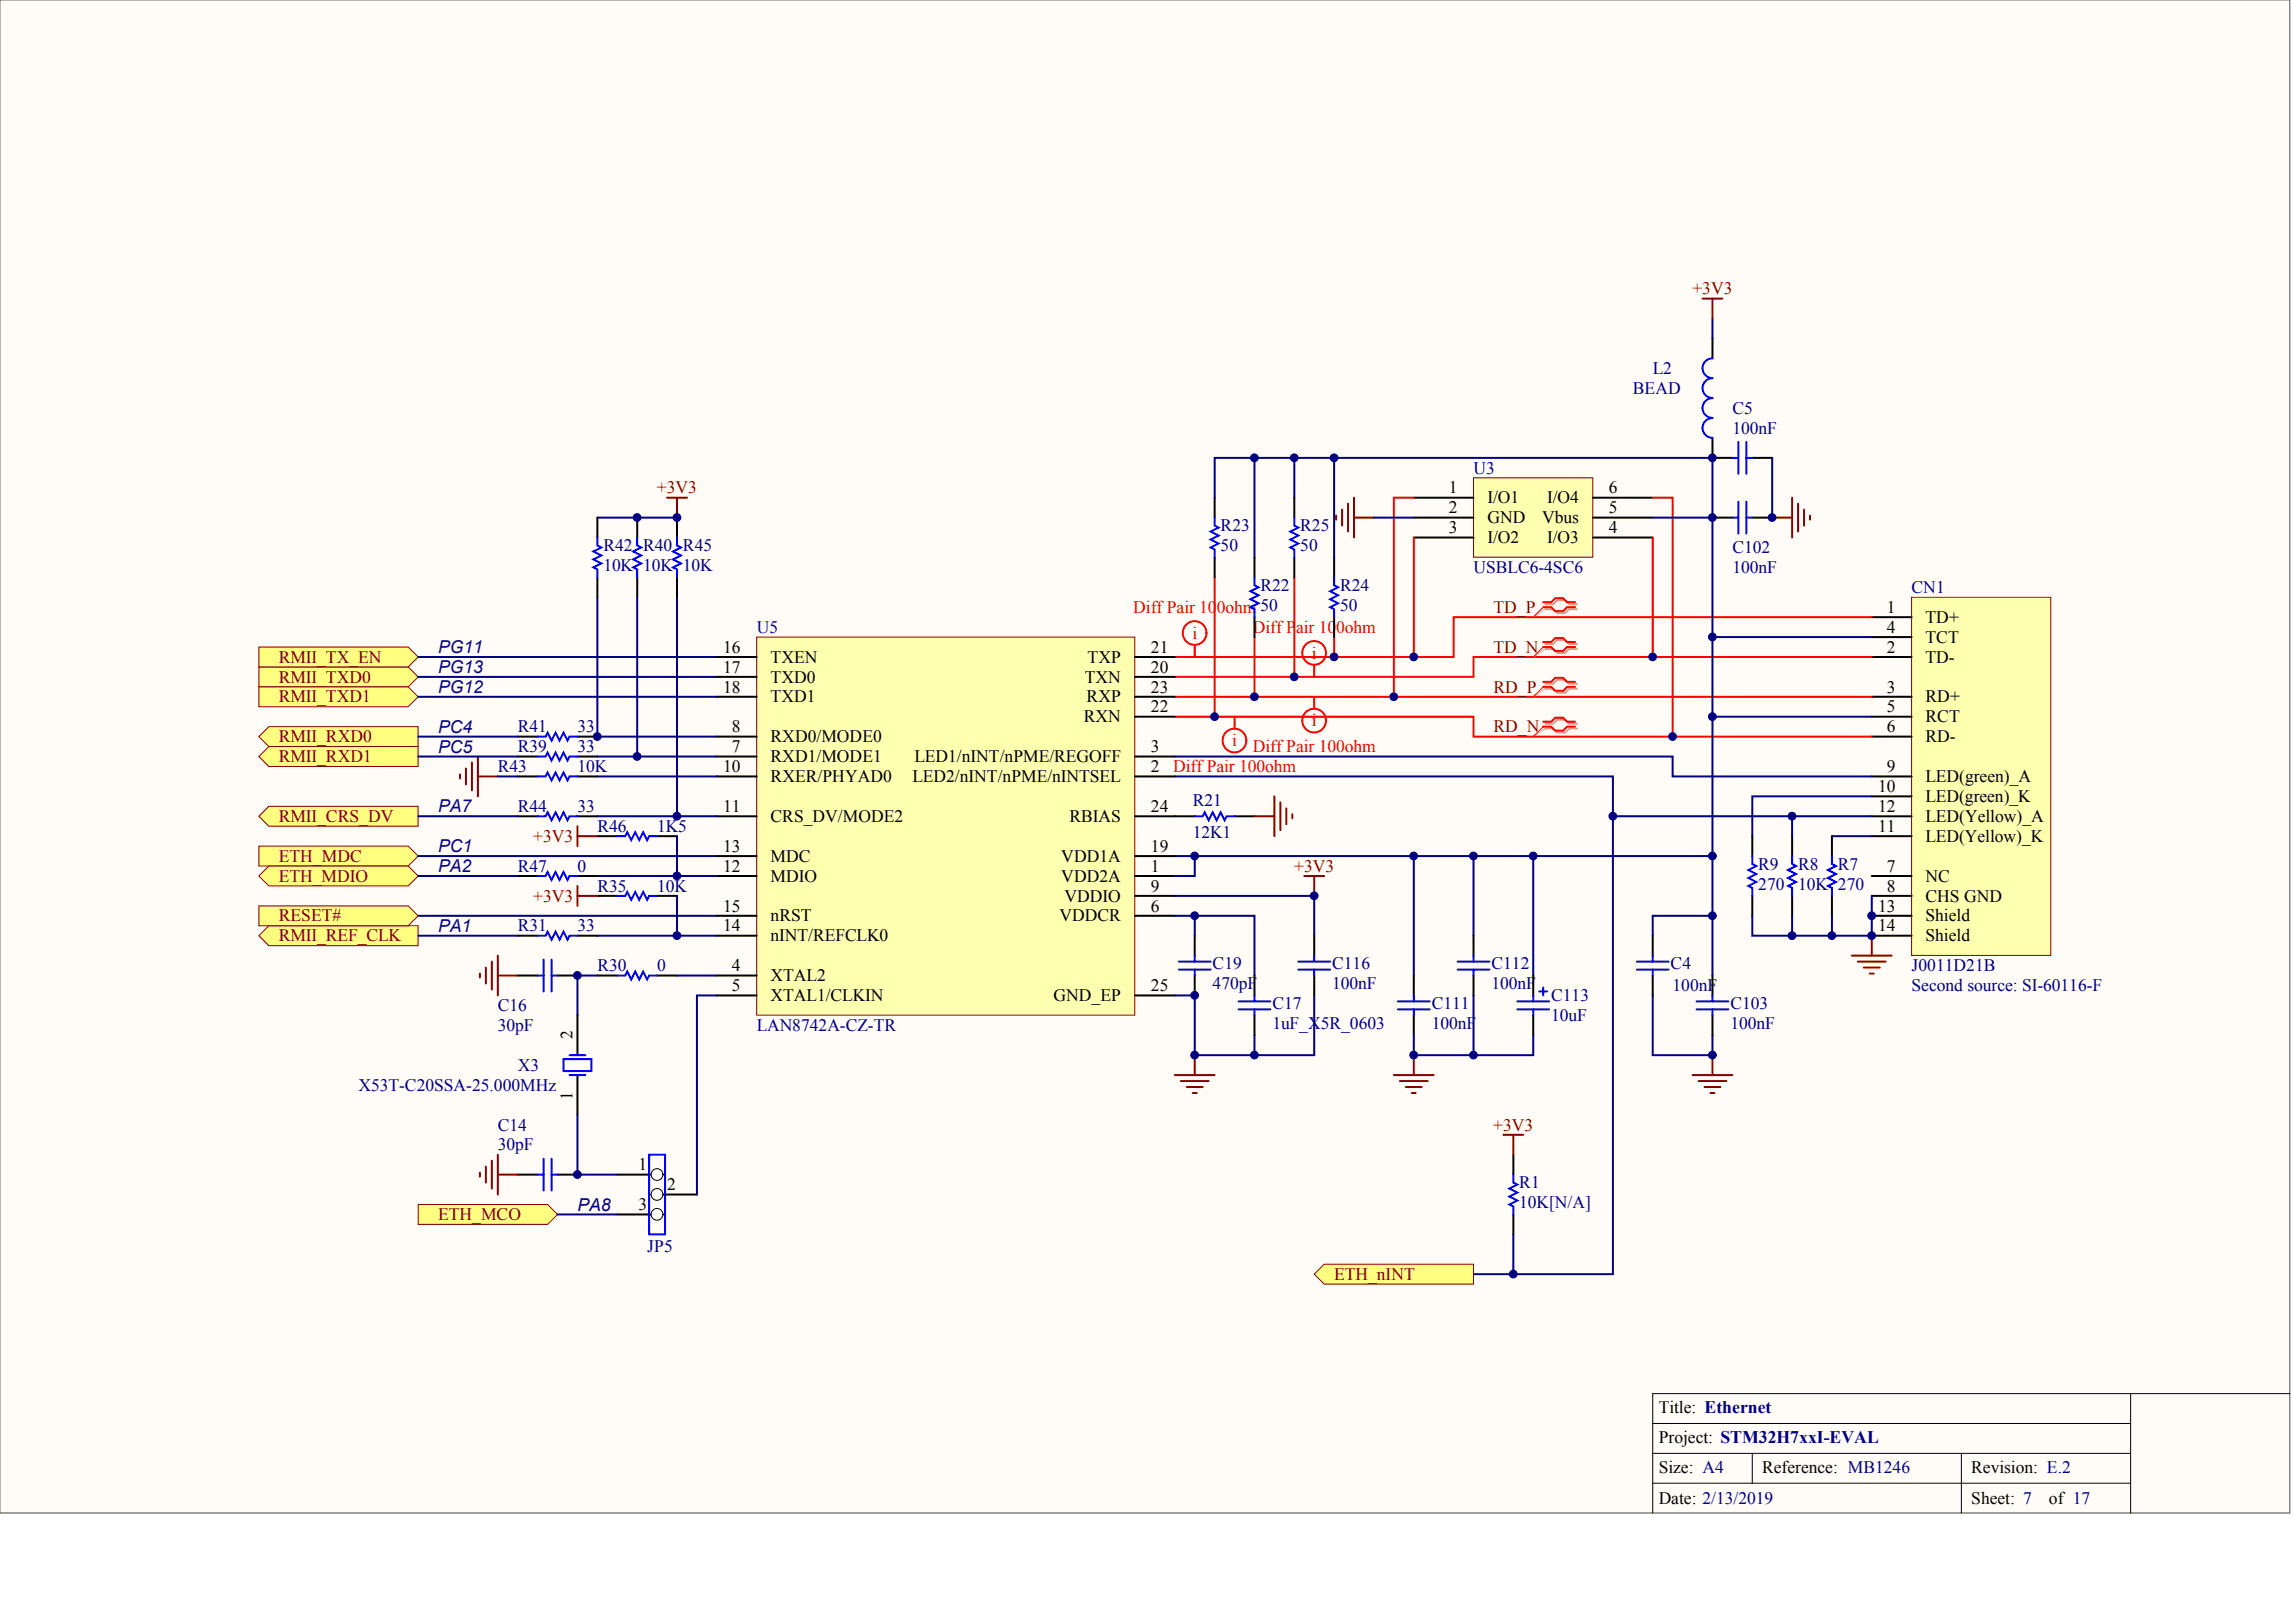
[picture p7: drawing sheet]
<svg xmlns="http://www.w3.org/2000/svg" width="840mm" height="594mm" viewBox="0 0 840 594" stroke-linecap="round" stroke-linejoin="round" font-family="sans-serif">
<defs><g id="words">
<g font-size="6.5" fill="#0c0087">
<text x="160.4" y="239.1">PG11</text>
<text x="160.4" y="246.4">PG13</text>
<text x="160.4" y="253.6">PG12</text>
<text x="160.4" y="268.2">PC4</text>
<text x="160.4" y="275.5">PC5</text>
<text x="160.4" y="297.4">PA7</text>
<text x="160.4" y="311.9">PC1</text>
<text x="160.4" y="319.2">PA2</text>
<text x="160.4" y="341.1">PA1</text>
</g>
<text font-size="6.5" fill="#000080" x="211.4" y="443.1">PA8</text>
<g font-size="6.4" fill="#800000">
<text x="619.7" y="107.7">+3V3</text>
<text x="240.5" y="180.6">+3V3</text>
<text x="546.8" y="224.3">TD_P</text>
<text x="546.8" y="238.9">TD_N</text>
<text x="102.1" y="242.6">RMII_TX_EN</text>
<text x="102.1" y="249.8">RMII_TXD0</text>
<text x="102.1" y="257.1">RMII_TXD1</text>
<text x="546.8" y="253.5">RD_P</text>
<text x="546.8" y="268.1">RD_N</text>
<text x="102.1" y="271.7">RMII_RXD0</text>
<text x="102.1" y="279">RMII_RXD1</text>
<text x="102.1" y="300.9">RMII_CRS_DV</text>
<text x="195.3" y="308.1">+3V3</text>
<text x="102.1" y="315.4">ETH_MDC</text>
<text x="102.1" y="322.7">ETH_MDIO</text>
<text x="473.9" y="319.1">+3V3</text>
<text x="195.3" y="330">+3V3</text>
<text x="102.1" y="337.3">RESET#</text>
<text x="102.1" y="344.6">RMII_REF_CLK</text>
<text x="546.8" y="413.8">+3V3</text>
<text x="160.4" y="446.6">ETH_MCO</text>
<text x="488.5" y="468.5">ETH_nINT</text>
</g>
<g font-size="6.4" fill="#000080">
<text x="605.2" y="136.9">L2</text>
<text x="597.9" y="144.2">BEAD</text>
<text x="634.3" y="151.5">C5</text>
<text x="634.3" y="158.7">100nF</text>
<text x="539.5" y="173.3">U3</text>
<text x="446.9" y="194.5">R23</text>
<text x="476.1" y="194.5">R25</text>
<text x="220.9" y="201.7">R42 R40 R45</text>
<text x="446.9" y="201.7">50</text>
<text x="476.1" y="201.7">50</text>
<text x="634.3" y="202.5">C102</text>
<text x="220.9" y="209">10K</text>
<text x="235.5" y="209">10K</text>
<text x="250.1" y="209">10K</text>
<text x="539.5" y="209.8">USBLC6-4SC6</text>
<text x="634.3" y="209.8">100nF</text>
<text x="461.5" y="216.3">R22</text>
<text x="490.7" y="216.3">R24</text>
<text x="700" y="217">CN1</text>
<text x="461.5" y="223.6">50</text>
<text x="490.7" y="223.6">50</text>
<text x="277.1" y="231.6">U5</text>
<text x="189.6" y="268.1">R41</text>
<text x="211.4" y="268.1">33</text>
<text x="189.6" y="275.3">R39</text>
<text x="211.4" y="275.3">33</text>
<text x="182.3" y="282.6">R43</text>
<text x="211.4" y="282.6">10K</text>
<text x="189.6" y="297.2">R44</text>
<text x="211.4" y="297.2">33</text>
<text x="436.7" y="295">R21</text>
<text x="218.7" y="304.5">R46</text>
<text x="240.6" y="304.5">1K5</text>
<text x="436.7" y="306.7">12K1</text>
<text x="189.6" y="319.1">R47</text>
<text x="211.4" y="319.1">0</text>
<text x="643.8" y="318.3">R9</text>
<text x="658.4" y="318.3">R8</text>
<text x="673" y="318.3">R7</text>
<text x="218.7" y="326.4">R35</text>
<text x="240.6" y="326.4">10K</text>
<text x="643.8" y="325.6">270</text>
<text x="658.4" y="325.6">10K</text>
<text x="673" y="325.6">270</text>
<text x="189.6" y="340.9">R31</text>
<text x="211.4" y="340.9">33</text>
<text x="218.7" y="355.5">R30</text>
<text x="240.6" y="355.5">0</text>
<text x="444" y="354.8">C19</text>
<text x="487.8" y="354.8">C116</text>
<text x="546.1" y="354.8">C112</text>
<text x="611.7" y="354.8">C4</text>
<text x="700" y="355.5">J0011D21B</text>
<text x="444" y="362.1">470pF</text>
<text x="487.8" y="362.1">100nF</text>
<text x="546.1" y="362.1">100nF</text>
<text x="612.5" y="362.8">100nF</text>
<text x="700" y="362.8">Second source: SI-60116-F</text>
<text x="182.3" y="370.1">C16</text>
<text x="465.9" y="369.4">C17</text>
<text x="524.2" y="369.4">C111</text>
<text x="568" y="366.4">C113</text>
<text x="633.6" y="369.4">C103</text>
<text x="182.3" y="377.4">30pF</text>
<text x="277.1" y="377.4">LAN8742A-CZ-TR</text>
<text x="465.9" y="376.6">1uF_X5R_0603</text>
<text x="524.2" y="376.6">100nF</text>
<text x="568" y="373.7">10uF</text>
<text x="633.6" y="376.6">100nF</text>
<text x="189.6" y="391.9">X3</text>
<text x="131.2" y="399.2">X53T-C20SSA-25.000MHz</text>
<text x="182.3" y="413.8">C14</text>
<text x="182.3" y="421.1">30pF</text>
<text x="556.3" y="434.9">R1</text>
<text x="556.3" y="442.2">10K[N/A]</text>
<text x="237" y="458.3">JP5</text>
</g>
<g font-size="6.4">
<text x="530.5" y="180.6">1</text>
<text x="544.7" y="184.3">I/O1</text>
<text x="566.5" y="184.3">I/O4</text>
<text x="589.1" y="180.6">6</text>
<text x="530.5" y="187.9">2</text>
<text x="544.7" y="191.5">GND</text>
<text x="564.6" y="191.5">Vbus</text>
<text x="589.1" y="187.9">5</text>
<text x="530.5" y="195.2">3</text>
<text x="589.1" y="195.2">4</text>
<text x="544.7" y="198.8">I/O2</text>
<text x="566.5" y="198.8">I/O3</text>
<text x="690.9" y="224.3">1</text>
<text x="705.1" y="228">TD+</text>
<text x="690.9" y="231.6">4</text>
<text x="264.8" y="238.9">16</text>
<text x="421.4" y="238.9">21</text>
<text x="690.9" y="238.9">2</text>
<text x="705.1" y="235.3">TCT</text>
<text x="282.2" y="242.6">TXEN</text>
<text x="398.2" y="242.6">TXP</text>
<text x="705.1" y="242.6">TD-</text>
<text x="264.8" y="246.2">17</text>
<text x="282.2" y="249.8">TXD0</text>
<text x="397.2" y="249.8">TXN</text>
<text x="421.4" y="246.2">20</text>
<text x="264.8" y="253.5">18</text>
<text x="282.2" y="257.1">TXD1</text>
<text x="397.9" y="257.1">RXP</text>
<text x="421.4" y="253.5">23</text>
<text x="690.9" y="253.5">3</text>
<text x="705.1" y="257.1">RD+</text>
<text x="421.4" y="260.8">22</text>
<text x="690.9" y="260.8">5</text>
<text x="268" y="268.1">8</text>
<text x="396.9" y="264.4">RXN</text>
<text x="690.9" y="268.1">6</text>
<text x="705.1" y="264.4">RCT</text>
<text x="268" y="275.3">7</text>
<text x="282.2" y="271.7">RXD0/MODE0</text>
<text x="421.4" y="275.3">3</text>
<text x="705.1" y="271.7">RD-</text>
<text x="282.2" y="279">RXD1/MODE1</text>
<text x="334.9" y="279">LED1/nINT/nPME/REGOFF</text>
<text x="264.8" y="282.6">10</text>
<text x="282.2" y="286.3">RXER/PHYAD0</text>
<text x="334.2" y="286.3">LED2/nINT/nPME/nINTSEL</text>
<text x="421.4" y="282.6">2</text>
<text x="690.9" y="282.6">9</text>
<text x="705.1" y="286.3">LED(green)_A</text>
<text x="687.7" y="289.9">10</text>
<text x="705.1" y="293.6">LED(green)_K</text>
<text x="264.8" y="297.2">11</text>
<text x="421.4" y="297.2">24</text>
<text x="687.7" y="297.2">12</text>
<text x="282.2" y="300.9">CRS_DV/MODE2</text>
<text x="391.6" y="300.9">RBIAS</text>
<text x="687.7" y="304.5">11</text>
<text x="705.1" y="300.9">LED(Yellow)_A</text>
<text x="264.8" y="311.8">13</text>
<text x="421.4" y="311.8">19</text>
<text x="705.1" y="308.1">LED(Yellow)_K</text>
<text x="282.2" y="315.4">MDC</text>
<text x="388.6" y="315.4">VDD1A</text>
<text x="264.8" y="319.1">12</text>
<text x="282.2" y="322.7">MDIO</text>
<text x="388.6" y="322.7">VDD2A</text>
<text x="421.4" y="319.1">1</text>
<text x="690.9" y="319.1">7</text>
<text x="705.1" y="322.7">NC</text>
<text x="421.4" y="326.4">9</text>
<text x="690.9" y="326.4">8</text>
<text x="264.8" y="333.6">15</text>
<text x="389.8" y="330">VDDIO</text>
<text x="421.4" y="333.6">6</text>
<text x="687.7" y="333.6">13</text>
<text x="705.1" y="330">CHS GND</text>
<text x="264.8" y="340.9">14</text>
<text x="282.2" y="337.3">nRST</text>
<text x="387.9" y="337.3">VDDCR</text>
<text x="687.7" y="340.9">14</text>
<text x="705.1" y="337.3">Shield</text>
<text x="282.2" y="344.6">nINT/REFCLK0</text>
<text x="705.1" y="344.6">Shield</text>
<text x="268" y="355.5">4</text>
<text x="282.2" y="359.2">XTAL2</text>
<text x="268" y="362.8">5</text>
<text x="421.4" y="362.8">25</text>
<text x="282.2" y="366.4">XTAL1/CLKIN</text>
<text x="385.7" y="366.4">GND_EP</text>
<text x="233.8" y="428.4">1</text>
<text x="244.3" y="435.7">2</text>
<text x="233.8" y="443">3</text>
<text x="607.4" y="517.3">Title: Ethernet</text>
<text x="607.4" y="528.2">Project: STM32H7xxI-EVAL</text>
<text x="607.4" y="539.3">Size: A4</text>
<text x="645.3" y="539.3">Reference: MB1246</text>
<text x="721.8" y="539.3">Revision: E.2</text>
<text x="607.4" y="550.4">Date: 2/13/2019</text>
<text x="721.8" y="550.4">Sheet: 7</text>
<text x="750.3" y="550.4">of 17</text>
</g>
<g font-size="6.4" fill="#f00">
<text x="414.9" y="224.3">Diff Pair 100ohm</text>
<text x="436.6" y="233.8">i</text>
<text x="458.7" y="231.6">Diff P</text>
<text x="474.6" y="231.6">air 100ohm</text>
<text x="480.3" y="241.1">i</text>
<text x="480.3" y="265.9">i</text>
<text x="451.2" y="273.2">i</text>
<text x="458.7" y="275.3">Diff Pair 100ohm</text>
<text x="429.5" y="282.6">Diff Pair 100ohm</text>
</g>
<g font-size="6.3">
<text x="209.6" y="380.4" transform="rotate(-90 209.6 380.4)">2</text>
<text x="209.6" y="402.6" transform="rotate(-90 209.6 402.6)">1</text>
</g>
</g></defs>
<path d="M0 0h838.4v553.8h-838.4z" fill="#fffcf8" stroke="#696969" stroke-width=".37"/>
<path d="M780.2 510.1v43.7M838.5 510.1h-233.3v43.7M605.2 521.1h175M605.2 532h175M641.6 532v10.9M718.2 532v21.8M605.2 542.9h175" fill="none" stroke="#000" stroke-width=".37"/>
<path d="M700 218.6h50.9v131.1h-50.9z" fill="#ffffb0" stroke="#800000" stroke-width=".37"/>
<g fill="none" stroke="#000" stroke-width=".73">
<path d="M685.4 225.9h14.6M685.4 233.2h14.6M685.4 240.5h14.6M685.4 255.1h14.6M685.4 262.3h14.6M685.4 269.6h14.6M685.4 284.2h14.6M685.4 291.5h14.6M685.4 298.8h14.6M685.4 306.1h14.6M685.4 320.6h14.6M685.4 327.9h14.6"/>
<path d="M685.4 335.2h14.6M685.4 342.5h14.6"/>
</g>
<path d="M153.1 440.9h47.4l3.7 3.6-3.7 3.7h-47.4z" fill-rule="evenodd" fill="#ffff80" stroke="#800000" stroke-width=".37"/>
<path d="M226 444.5h16.8" fill="none" stroke="#000" stroke-width=".73"/>
<circle cx="240.6" cy="444.5" r="2.15" fill="#fffcf8" stroke="#000" stroke-width=".37"/>
<path d="M238.4 437.2h16.8" fill="none" stroke="#000" stroke-width=".73"/>
<circle cx="240.6" cy="437.2" r="2.15" fill="#fffcf8" stroke="#000" stroke-width=".37"/>
<path d="M226 430h16.8" fill="none" stroke="#000" stroke-width=".73"/>
<circle cx="240.6" cy="429.9" r="2.15" fill="#fffcf8" stroke="#000" stroke-width=".37"/>
<path d="M237.7 422.7h5.8v29.1h-5.8z" fill="none" stroke="#00f" stroke-width=".73"/>
<path d="M204.2 444.5h21.8" fill="none" stroke="#000080" stroke-width=".73"/>
<g fill="#ffff80" stroke="#800000" stroke-width=".37">
<path d="M94.8 244.1h54.7l3.6 3.7-3.6 3.6h-54.7z" fill-rule="evenodd"/>
<path d="M94.8 236.8h54.7l3.6 3.7-3.6 3.6h-54.7z" fill-rule="evenodd"/>
<path d="M94.8 269.6l3.6-3.6h54.7v7.3h-54.7z" fill-rule="evenodd"/>
<path d="M94.8 342.5l3.6-3.6h54.7v7.3h-54.7z" fill-rule="evenodd"/>
<path d="M94.8 298.8l3.6-3.7h54.7v7.3h-54.7z" fill-rule="evenodd"/>
<path d="M94.8 309.7h54.7l3.6 3.7-3.6 3.6h-54.7z" fill-rule="evenodd"/>
<path d="M94.8 320.6l3.6-3.6h51.1l3.6 3.6-3.6 3.7h-51.1z" fill-rule="evenodd"/>
<path d="M94.8 251.4h54.7l3.6 3.7-3.6 3.6h-54.7z" fill-rule="evenodd"/>
<path d="M94.8 276.9l3.6-3.6h54.7v7.3h-54.7z" fill-rule="evenodd"/>
</g>
<path d="M218.7 218.6v51h43.8M153.1 240.5h109.4M153.1 247.8h109.4M430.2 284.2h160.4v14.6h94.8M153.1 313.4h109.4M430.2 313.4h131.2v43.7M539.5 313.4v29.1M153.1 335.2h109.4M430.2 364.4h7.3v21.8h43.7v-21.8M459.3 378.9v7.3M605.2 364.4v21.8h21.8v-7.3" fill="none" stroke="#000080" stroke-width=".73"/>
<path d="M444.8 211.3v51M473.9 211.3v36.5M459.3 233.2v21.9M488.5 233.2v7.3M685.4 225.9h-153.1v14.6h-102.1M430.2 255.1h255.2M685.4 240.5h-145.9v7.3h-109.3M430.2 262.3h109.3v7.3h145.9" fill="none" stroke="#f00" stroke-width=".73"/>
<path d="M277.1 233.2h138.4v138.4h-138.4z" fill="#ffffb0" stroke="#800000" stroke-width=".37"/>
<g fill="none" stroke="#000" stroke-width=".73">
<path d="M218.7 189.5v7.3M233.3 189.5v7.3M247.9 189.5v7.3M218.7 211.3v7.3M233.3 211.3v7.3M247.9 211.3v7.3M262.5 240.5h14.6M262.5 247.8h14.6M262.5 255.1h14.6M415.6 240.5h14.6M415.6 247.8h14.6M415.6 255.1h14.6"/>
<path d="M262.5 276.9h14.6M262.5 269.6h14.6M415.6 276.9h14.6M415.6 262.3h14.6M189.6 284.2h7.3M211.4 284.2h7.3M262.5 284.2h14.6M262.5 298.8h14.6M415.6 284.2h14.6M415.6 298.8h21.9M452.1 298.8h7.2M262.5 313.4h14.6"/>
<path d="M415.6 313.4h14.6M641.6 306.1v7.3M656.2 306.1v7.3M670.8 306.1v7.3M262.5 320.6h14.6M262.5 335.2h14.6M415.6 320.6h14.6M415.6 335.2h14.6M415.6 327.9h14.6M641.6 327.9v7.3M656.2 327.9v7.3M670.8 327.9v7.3"/>
<path d="M262.5 357.1h14.6M262.5 342.5h14.6M437.5 342.5v7.3M437.5 357.1v7.3M459.3 357.1v7.3M481.2 342.5v7.3M481.2 357.1v7.3M517.7 357.1v7.3M539.5 342.5v7.3M539.5 357.1v7.3M561.4 357.1v7.3M605.2 342.5v7.3"/>
<path d="M605.2 357.1v7.3M627 357.1v7.3M262.5 364.4h14.6M415.6 364.4h14.6M459.3 371.7v7.2M517.7 371.7v7.2M561.4 371.7v7.2M627 371.7v7.2"/>
</g>
<g fill="none" stroke="#000080" stroke-width=".73">
<path d="M218.7 189.5h29.2M247.9 218.6v80.2M153.1 255.1h109.4M430.2 276.9h182.3v7.3h72.9M218.7 298.8h43.8M218.7 284.2h43.8M656.2 298.8v7.3M685.4 291.5h-43.8v14.6M517.7 313.4v43.7M670.8 306.1h14.6M218.7 320.6h43.8M430.2 327.9h51v14.6"/>
<path d="M430.2 335.2h29.1v21.9M437.5 335.2v7.3M218.7 342.5h43.8"/>
</g>
<path d="M565.8 221.2h2.9l1.5-1.5h2.9l1.4 1.5h3M565.8 223h2.9l1.5 1.4h2.9l1.4-1.4h3M565.8 235.7h2.9l1.5-1.4h2.9l1.4 1.4h3M565.8 237.6h2.9l1.5 1.4h2.9l1.4-1.4h3M565.8 250.3h2.9l1.5-1.4h2.9l1.4 1.4h3M565.8 252.1h2.9l1.5 1.5h2.9l1.4-1.5h3M565.8 264.9h2.9l1.5-1.5h2.9l1.4 1.5h3M565.8 266.7h2.9l1.5 1.5h2.9l1.4-1.5h3" fill="none" stroke="#d0a19e" stroke-width=".73"/>
<path d="M565.8 223l-4.4 2.9M565.8 237.6l-4.4 2.9M565.8 252.1l-4.4 3M565.8 266.7l-4.4 2.9" fill="none" stroke="#d0a19e" stroke-width=".37"/>
<g fill="none" stroke="#f00" stroke-width=".73">
<path d="M437.5 236.1v4.4M565.1 220.4h2.9l1.4-1.4h3l1.4 1.4h2.9M565.1 222.3h2.9l1.4 1.4h3l1.4-1.4h2.9M565.1 235h2.9l1.4-1.4h3l1.4 1.4h2.9M565.1 236.8h2.9l1.4 1.5h3l1.4-1.5h2.9M481.2 243.4v4.4M481.2 255.1v4.3M565.1 249.6h2.9l1.4-1.5h3l1.4 1.5h2.9M565.1 251.4h2.9l1.4 1.5h3l1.4-1.5h2.9M452.1 262.3v4.4M565.1 264.2h2.9l1.4-1.5h3l1.4 1.5h2.9M565.1 266h2.9l1.4 1.4h3l1.4-1.4h2.9"/>
<circle cx="437.4" cy="231.7" r="4.3"/>
<circle cx="481.2" cy="239" r="4.3"/>
<circle cx="452" cy="271.1" r="4.3"/>
<circle cx="481.2" cy="263.8" r="4.3"/>
</g>
<path d="M565.1 222.3l-3.7 3.6M565.1 236.8l-3.7 3.7M565.1 251.4l-3.7 3.7M565.1 266l-3.7 3.6" fill="none" stroke="#f00" stroke-width=".37"/>
<g fill="none" stroke="#00f" stroke-width=".73">
<path d="M218.7 196.8v2.9l1.5 .7-2.9 1.5 2.9 1.4-2.9 1.5 2.9 1.4-2.9 1.5 1.4 .7v2.9M233.3 196.8v2.9l1.5 .7-2.9 1.5 2.9 1.4-2.9 1.5 2.9 1.4-2.9 1.5 1.4 .7v2.9M247.9 196.8v2.9l1.5 .7-3 1.5 3 1.4-3 1.5 3 1.4-3 1.5 1.5 .7v2.9M196.9 284.2h2.9l.7-1.5 1.5 3 1.4-3 1.5 3 1.4-3 1.5 3 .7-1.5h2.9M437.5 298.8h2.9l.7-1.5 1.5 2.9 1.4-2.9 1.5 2.9 1.4-2.9 1.5 2.9 .7-1.4h3M641.6 313.4v2.9l1.5 .7-2.9 1.5 2.9 1.4-2.9 1.5 2.9 1.4-2.9 1.5 1.4 .7v2.9M656.2 313.4v2.9l1.5 .7-3 1.5 3 1.4-3 1.5 3 1.4-3 1.5 1.5 .7v2.9M670.8 313.4v2.9l1.4 .7-2.9 1.5 2.9 1.4-2.9 1.5 2.9 1.4-2.9 1.5 1.5 .7v2.9M431.6 352h11.7M431.6 354.9h11.7M437.5 349.8v2.2M437.5 354.9v2.2"/>
<path d="M475.4 352h11.7M475.4 354.9h11.7M481.2 349.8v2.2M481.2 354.9v2.2M533.7 352h11.7M533.7 354.9h11.7M539.5 349.8v2.2M539.5 354.9v2.2M599.3 352h11.7M599.3 354.9h11.7M605.2 349.8v2.2M605.2 354.9v2.2"/>
<path d="M453.5 366.6h11.7M453.5 369.5h11.7M459.3 364.4v2.2M459.3 369.5v2.2M511.8 366.6h11.7M511.8 369.5h11.7M517.7 364.4v2.2M517.7 369.5v2.2M555.6 366.6h11.7M555.6 369.5h11.7M561.4 364.4v2.2M561.4 369.5v2.2"/>
<path d="M563.6 362.9h2.9M565.1 361.5v2.9M621.2 366.6h11.7M621.2 369.5h11.7M627 364.4v2.2M627 369.5v2.2"/>
</g>
<g fill="none" stroke="#800000" stroke-width=".73">
<path d="M172.8 279.1v10.2M175 276.9v14.6M168.4 283.5v1.4M170.6 281.3v5.8M175 284.2h7.3M459.3 298.8h7.3M466.6 291.5v14.6M468.8 293.7v10.2M471 295.9v5.8M473.2 298.1v1.4M175.7 356.4v1.4M177.9 354.2v5.8"/>
<path d="M180.1 352v10.2M182.3 349.8v14.6M182.3 357.1h7.3M678.1 349.8h14.6M680.3 352h10.2M682.5 354.2h5.8M684.6 356.4h1.5M685.4 342.5v7.3M430.2 393.5h14.6M432.4 395.7h10.2M434.6 397.9h5.8M437.5 386.2v7.3"/>
<path d="M619.8 393.5h14.5M621.9 395.7h10.2M624.1 397.9h5.9M627 386.2v7.3M436.7 400.1h1.5M626.3 400.1h1.5"/>
</g>
<path d="M539.5 174.9h43.7v29.1h-43.7z" fill="#ffffb0" stroke="#800000" stroke-width=".37"/>
<g fill="none" stroke="#000" stroke-width=".73">
<path d="M627 123.9v7.3M627 160.3v7.3M444.8 182.2v7.3M473.9 182.2v7.3M517.7 182.2h21.8M517.7 189.5h21.8M517.7 196.8h21.8M583.3 182.2h21.9M583.3 189.5h21.9M583.3 196.8h21.9M627 189.5h7.3M641.6 189.5h7.3"/>
<path d="M444.8 204v7.3M459.3 204v7.3M473.9 204v7.3M488.5 204v7.3M459.3 225.9v7.3M488.5 225.9v7.3M189.6 269.6h7.3M189.6 276.9h7.3M211.4 269.6h7.3M211.4 276.9h7.3M189.6 298.8h7.3M211.4 298.8h7.3"/>
<path d="M218.7 306.1h7.3M240.6 306.1h7.3M218.7 327.9h7.3M240.6 327.9h7.3M189.6 357.1h7.3M189.6 342.5h7.3M204.2 357.1h7.2M211.4 342.5h7.3M218.7 357.1h7.3M240.6 357.1h7.3M211.4 371.7v14.5M211.4 393.5v14.6"/>
<path d="M189.6 430h7.3M204.2 430h7.2"/>
</g>
<path d="M517.7 182.2h-7.3v72.9M517.7 196.8v43.7M605.2 182.2h7.3v87.4M605.2 196.8v43.7" fill="none" stroke="#f00" stroke-width=".73"/>
<g fill="none" stroke="#00f" stroke-width=".73">
<path d="M627 138.5a3.6 3.6 0 0 0-3.6 3.6 3.6 3.6 0 0 0 3.6 3.6M627 131.2a3.6 3.6 0 0 0-3.6 3.6 3.6 3.6 0 0 0 3.6 3.6M627 153a3.6 3.6 0 0 0-3.6 3.6 3.6 3.6 0 0 0 3.6 3.6M627 145.7a3.6 3.6 0 0 0-3.6 3.7 3.6 3.6 0 0 0 3.6 3.6M444.8 189.5v2.9l1.4 .7-2.9 1.5 2.9 1.4-2.9 1.5 2.9 1.4-2.9 1.5 1.5 .7v2.9M473.9 189.5v2.9l1.5 .7-2.9 1.5 2.9 1.4-2.9 1.5 2.9 1.4-2.9 1.5 1.4 .7v2.9M634.3 189.5h2.2M636.5 183.6v11.7M639.4 183.6v11.7M639.4 189.5h2.2M459.3 211.3v2.9l1.5 .8-2.9 1.4 2.9 1.5-2.9 1.4 2.9 1.5-2.9 1.5 1.4 .7v2.9M488.5 211.3v2.9l1.5 .8-2.9 1.4 2.9 1.5-2.9 1.4 2.9 1.5-2.9 1.5 1.4 .7v2.9"/>
<path d="M196.9 269.6h2.9l.7-1.4 1.5 2.9 1.4-2.9 1.5 2.9 1.4-2.9 1.5 2.9 .7-1.5h2.9M196.9 276.9h2.9l.7-1.4 1.5 2.9 1.4-2.9 1.5 2.9 1.4-2.9 1.5 2.9 .7-1.5h2.9M196.9 298.8h2.9l.7-1.5 1.5 2.9 1.4-2.9 1.5 2.9 1.4-2.9 1.5 2.9 .7-1.4h2.9M226 306.1h2.9l.8-1.5 1.4 2.9 1.5-2.9 1.4 2.9 1.5-2.9 1.5 2.9 .7-1.4h2.9M226 327.9h2.9l.8-1.4 1.4 2.9 1.5-2.9 1.4 2.9 1.5-2.9 1.5 2.9 .7-1.5h2.9M196.9 342.5h2.9l.7-1.5 1.5 3 1.4-3 1.5 3 1.4-3 1.5 3 .7-1.5h2.9M196.9 357.1h2.1M199 351.3v11.6M202 351.3v11.6M202 357.1h2.2M226 357.1h2.9l.8-1.5 1.4 2.9 1.5-2.9 1.4 2.9 1.5-2.9 1.5 2.9 .7-1.4h2.9M206.3 387.7h10.2v4.4h-10.2z"/>
<path d="M208.5 386.2h5.9M208.5 393.5h5.9M196.9 430h2.1M199 424.1v11.7M202 424.1v11.7M202 430h2.2"/>
</g>
<g fill="none" stroke="#800000" stroke-width=".73">
<path d="M623.4 109.3h7.3M627 109.3v7.3M244.3 182.2h7.2M247.9 182.2v7.3M489.2 188.7v1.5M491.4 186.6v5.8M493.6 184.4v10.2M495.8 189.5h7.3M495.8 182.2v14.6M648.9 189.5h7.3M656.2 182.2v14.6M658.4 184.4v10.2"/>
<path d="M660.6 186.6v5.8M662.8 188.7v1.5M211.4 302.4v7.3M211.4 306.1h7.3M211.4 324.3v7.3M211.4 327.9h7.3M477.6 320.6h7.3M481.2 320.6v7.3M510.4 393.5h14.6M512.6 395.7h10.2M514.8 397.9h5.8M517.7 386.2v7.3"/>
<path d="M516.9 400.1h1.5M175.7 429.2v1.5M177.9 427v5.9M180.1 424.9v10.2M182.3 422.7v14.5M182.3 430h7.3"/>
</g>
<g fill="none" stroke="#000080" stroke-width=".73">
<path d="M627 116.6v7.3M459.3 167.6v36.4M473.9 167.6v14.6M488.5 167.6h138.5v65.6M444.8 182.2v-14.6h43.7v36.4M503.1 189.5h14.6M605.2 189.5h21.8M233.3 218.6v58.3M685.4 233.2h-58.4v123.9M153.1 276.9h36.5M153.1 269.6h36.5M218.7 276.9h43.8"/>
<path d="M627 262.3h58.4M153.1 298.8h36.5M182.3 284.2h7.3M247.9 306.1v14.5M437.5 313.4v7.2h-7.3M561.4 313.4h65.6M247.9 327.9v14.6M627 335.2h-21.8v7.3M641.6 335.2v7.3h29.2v-7.3M656.2 335.2v7.3M685.4 327.9v14.6h-14.6M153.1 342.5h36.5"/>
<path d="M218.7 357.1h-7.3v14.6M247.9 357.1h14.6M262.5 364.4h-7.3v72.8M517.7 378.9v7.3h43.7v-7.3M539.5 364.4v21.8M211.4 408.1v21.9h14.6"/>
</g>
<path d="M94.8 331.6h54.7l3.6 3.6-3.6 3.7h-54.7z" fill-rule="evenodd" fill="#ffff80" stroke="#800000" stroke-width=".37"/>
<path d="M627 167.6h7.3M641.6 167.6h7.3M189.6 320.6h7.3M211.4 320.6h7.3" fill="none" stroke="#000" stroke-width=".73"/>
<path d="M634.3 167.6h2.2M636.5 161.8v11.6M639.4 161.8v11.6M639.4 167.6h2.2M196.9 320.6h2.9l.7-1.4 1.5 2.9 1.4-2.9 1.5 2.9 1.4-2.9 1.5 2.9 .7-1.5h2.9" fill="none" stroke="#00f" stroke-width=".73"/>
<path d="M648.9 167.6v21.9M590.6 298.8v167.6h-51.1M153.1 320.6h36.5" fill="none" stroke="#000080" stroke-width=".73"/>
<path d="M481.2 466.4l3.7-3.6h54.6v7.2h-54.6z" fill-rule="evenodd" fill="#ffff80" stroke="#800000" stroke-width=".37"/>
<path d="M554.1 422.7v7.3M554.1 444.5v7.3" fill="none" stroke="#000" stroke-width=".73"/>
<path d="M554.1 430v2.9l1.5 .7-2.9 1.5 2.9 1.4-2.9 1.5 2.9 1.4-2.9 1.5 1.4 .7v2.9" fill="none" stroke="#00f" stroke-width=".73"/>
<path d="M550.5 415.4h7.3M554.1 415.4v7.3" fill="none" stroke="#800000" stroke-width=".73"/>
<path d="M554.1 451.8v14.6" fill="none" stroke="#000080" stroke-width=".73"/>
<g fill="#000080" stroke="#000080" stroke-width=".37">
<circle cx="211.4" cy="429.9" r="1.42"/>
<circle cx="211.4" cy="357" r="1.42"/>
<circle cx="218.7" cy="269.6" r="1.42"/>
<circle cx="233.3" cy="276.9" r="1.42"/>
<circle cx="233.3" cy="189.4" r="1.42"/>
<circle cx="247.9" cy="342.5" r="1.42"/>
<circle cx="247.9" cy="320.6" r="1.42"/>
<circle cx="247.9" cy="298.7" r="1.42"/>
<circle cx="247.9" cy="189.4" r="1.42"/>
<circle cx="437.4" cy="386.2" r="1.42"/>
<circle cx="437.4" cy="364.3" r="1.42"/>
<circle cx="437.4" cy="335.2" r="1.42"/>
<circle cx="437.4" cy="313.3" r="1.42"/>
<circle cx="444.7" cy="262.3" r="1.42"/>
<circle cx="459.3" cy="386.2" r="1.42"/>
<circle cx="459.3" cy="255" r="1.42"/>
<circle cx="459.3" cy="167.6" r="1.42"/>
<circle cx="473.9" cy="247.7" r="1.42"/>
<circle cx="473.9" cy="167.6" r="1.42"/>
<circle cx="481.2" cy="327.9" r="1.42"/>
<circle cx="488.5" cy="240.4" r="1.42"/>
<circle cx="488.5" cy="167.6" r="1.42"/>
<circle cx="510.3" cy="255" r="1.42"/>
<circle cx="517.6" cy="386.2" r="1.42"/>
<circle cx="517.6" cy="313.3" r="1.42"/>
<circle cx="517.6" cy="240.4" r="1.42"/>
<circle cx="539.5" cy="386.2" r="1.42"/>
<circle cx="539.5" cy="313.3" r="1.42"/>
<circle cx="554.1" cy="466.4" r="1.42"/>
<circle cx="561.4" cy="313.3" r="1.42"/>
<circle cx="590.5" cy="298.7" r="1.42"/>
<circle cx="605.1" cy="240.4" r="1.42"/>
<circle cx="612.4" cy="269.6" r="1.42"/>
<circle cx="627" cy="386.2" r="1.42"/>
<circle cx="627" cy="335.2" r="1.42"/>
<circle cx="627" cy="313.3" r="1.42"/>
<circle cx="627" cy="262.3" r="1.42"/>
<circle cx="627" cy="233.2" r="1.42"/>
<circle cx="627" cy="189.4" r="1.42"/>
<circle cx="627" cy="167.6" r="1.42"/>
<circle cx="648.9" cy="189.4" r="1.42"/>
<circle cx="656.2" cy="342.5" r="1.42"/>
<circle cx="656.2" cy="298.7" r="1.42"/>
<circle cx="670.8" cy="342.5" r="1.42"/>
<circle cx="685.3" cy="342.5" r="1.42"/>
<circle cx="685.3" cy="335.2" r="1.42"/>
</g>
<use href="#words"/>
</svg>
